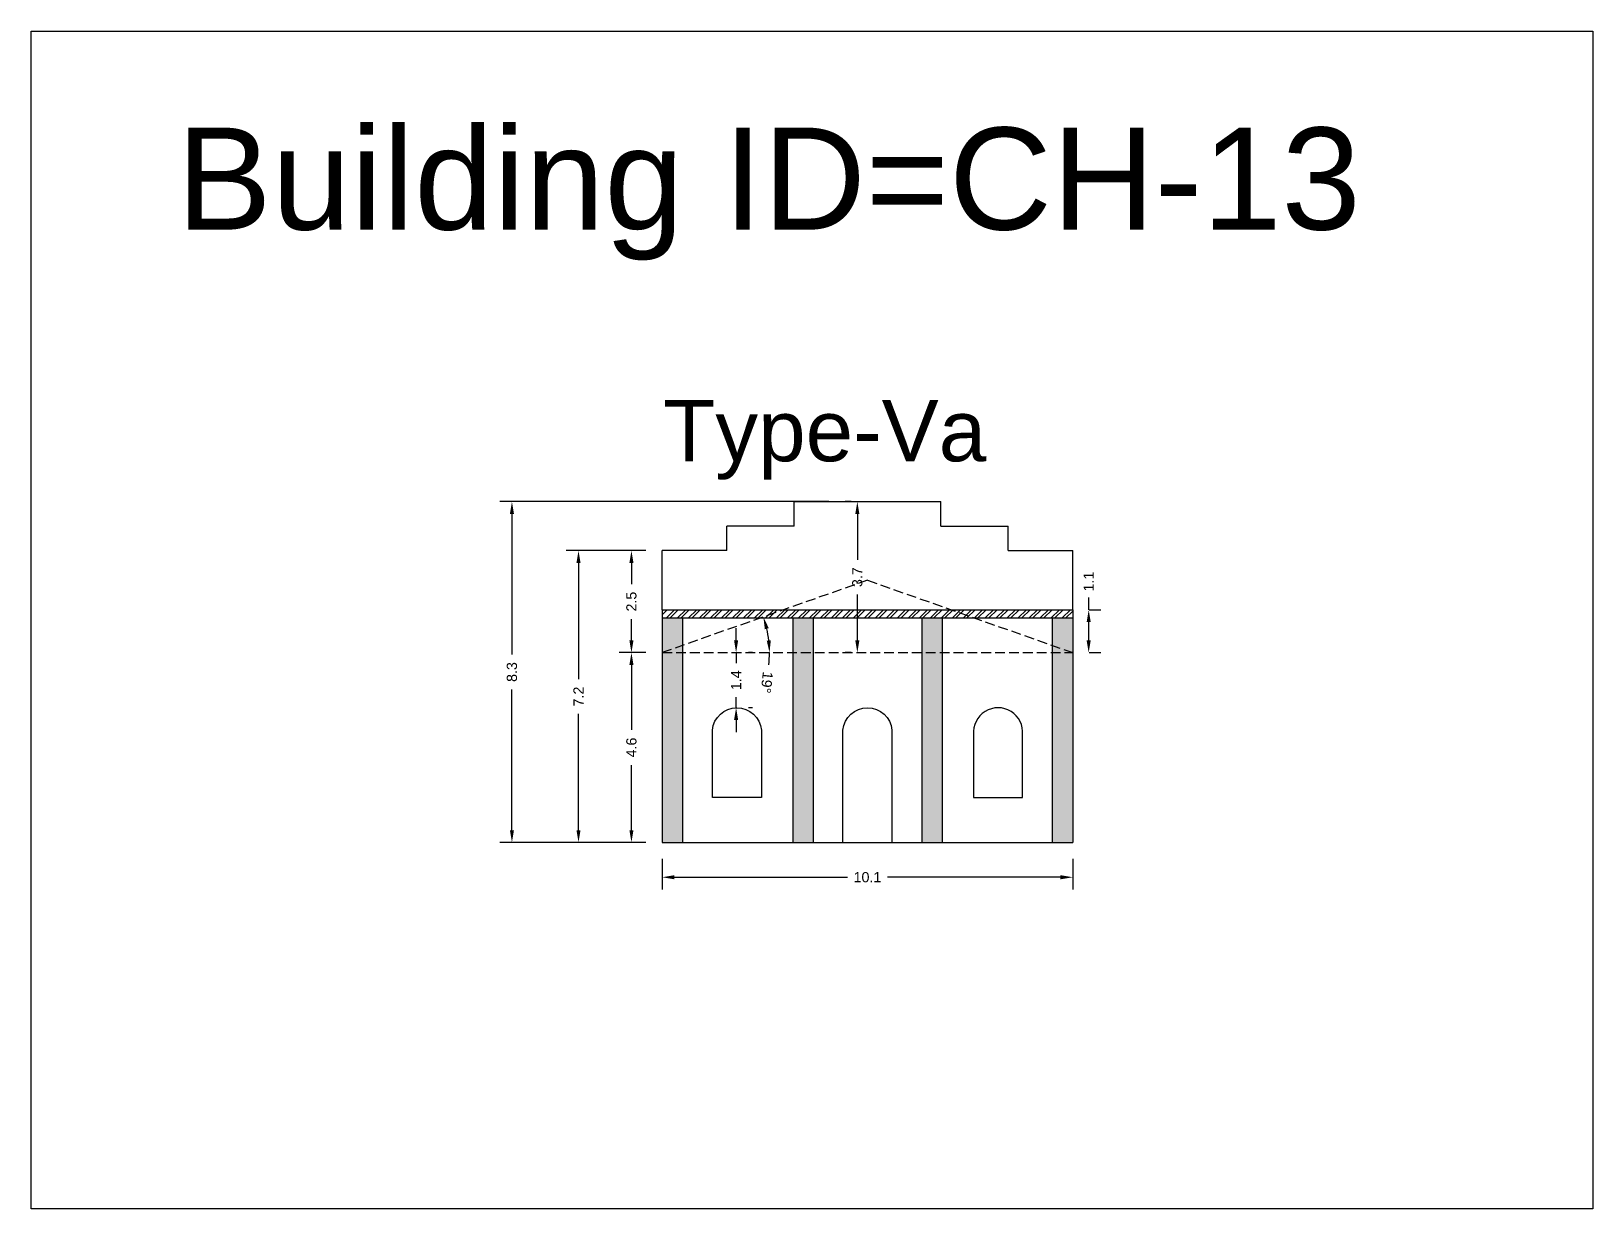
# Model space of a CAD drawing. Header units: metres. Extents: x 3416649 to 3417085, y -6712799 to -6712690.
# Drawn here: x 3416752.49 to 3416790.76, y -6712753.45 to -6712724.6 of the extents above; entities that cross this region are included whole.
import ezdxf

# ---------------------------------------------------------------- set-up
doc = ezdxf.new("R2010")
doc.units = ezdxf.units.M
doc.linetypes.add('ACAD_ISO02W100', pattern=[15, 12, -3])
doc.layers.add('Dotted', color=7, linetype='ACAD_ISO02W100', plot=False)
doc.styles.get("Standard").update_dxf_attribs({"font": 'arial.ttf'})
doc.dimstyles.new('ISO-25', dxfattribs={"dimtxt": 0.25, "dimasz": 0.3, "dimexe": 0.3, "dimexo": 0.4, "dimgap": 0.2, "dimtad": 0, "dimdec": 1, "dimdsep": 46, "dimtxsty": 'Standard', "dimcen": 2.5, "dimadec": 0, "dimazin": 0, "dimtfac": 1, "dimtdec": 1, "dimtmove": 0, "dimatfit": 3, "dimfxl": 1, "dimarcsym": 0})

# ---------------------------------------------------------------- blocks, each defined once
blk = doc.blocks.new('*D115')
at = {"color": 0, "lineweight": -2, "transparency": 16777216}
for p, q in [((3416767.553, -6712739.826), (3416766.899, -6712739.826)), ((3416767.199, -6712740.126), (3416767.199, -6712741.719)), ((3416767.199, -6712744.176), (3416767.199, -6712742.584)), ((3416767.553, -6712744.476), (3416766.899, -6712744.476))]:
    blk.add_line(p, q, dxfattribs=at)
at = {"color": 0, "transparency": 16777216}
for points in [[(3416767.149, -6712740.126), (3416767.249, -6712740.126), (3416767.199, -6712739.826)], [(3416767.149, -6712744.176), (3416767.249, -6712744.176), (3416767.199, -6712744.476)]]:
    blk.add_solid(points, dxfattribs=at)
at = {"layer": 'Defpoints', "color": 0, "transparency": 16777216}
for p in [(3416767.199, -6712739.826), (3416767.953, -6712739.826), (3416767.953, -6712744.476)]:
    blk.add_point(p, dxfattribs=at)
at = {"color": 0, "transparency": 16777216, "insert": (3416767.199, -6712742.151), "char_height": 0.25, "attachment_point": 5, "rotation": 90}
blk.add_mtext('4.6', dxfattribs=at)
blk = doc.blocks.new('*D116')
at = {"color": 0, "lineweight": -2, "transparency": 16777216}
for p, q in [((3416772.583, -6712736.126), (3416772.435, -6712736.126)), ((3416772.735, -6712736.426), (3416772.735, -6712737.549)), ((3416772.735, -6712739.526), (3416772.735, -6712738.404)), ((3416772.583, -6712739.826), (3416772.435, -6712739.826))]:
    blk.add_line(p, q, dxfattribs=at)
at = {"color": 0, "transparency": 16777216}
for points in [[(3416772.685, -6712736.426), (3416772.785, -6712736.426), (3416772.735, -6712736.126)], [(3416772.685, -6712739.526), (3416772.785, -6712739.526), (3416772.735, -6712739.826)]]:
    blk.add_solid(points, dxfattribs=at)
at = {"layer": 'Defpoints', "color": 0, "transparency": 16777216}
for p in [(3416772.735, -6712736.126), (3416772.983, -6712736.126), (3416772.983, -6712739.826)]:
    blk.add_point(p, dxfattribs=at)
at = {"color": 0, "transparency": 16777216, "insert": (3416772.735, -6712737.976), "char_height": 0.25, "attachment_point": 5, "rotation": 90}
blk.add_mtext('3.7', dxfattribs=at)
blk = doc.blocks.new('*D117')
at = {"color": 0, "lineweight": -2, "transparency": 16777216}
for p, q in [((3416767.553, -6712737.326), (3416766.899, -6712737.326)), ((3416767.199, -6712737.626), (3416767.199, -6712738.146)), ((3416767.199, -6712739.526), (3416767.199, -6712739.007)), ((3416767.553, -6712739.826), (3416766.899, -6712739.826))]:
    blk.add_line(p, q, dxfattribs=at)
at = {"color": 0, "transparency": 16777216}
for points in [[(3416767.149, -6712737.626), (3416767.249, -6712737.626), (3416767.199, -6712737.326)], [(3416767.149, -6712739.526), (3416767.249, -6712739.526), (3416767.199, -6712739.826)]]:
    blk.add_solid(points, dxfattribs=at)
at = {"layer": 'Defpoints', "color": 0, "transparency": 16777216}
for p in [(3416767.199, -6712737.326), (3416767.953, -6712737.326), (3416767.953, -6712739.826)]:
    blk.add_point(p, dxfattribs=at)
at = {"color": 0, "transparency": 16777216, "insert": (3416767.199, -6712738.576), "char_height": 0.25, "attachment_point": 5, "rotation": 90}
blk.add_mtext('2.5', dxfattribs=at)
blk = doc.blocks.new('*D118')
at = {"color": 0, "lineweight": -2, "transparency": 16777216}
for p, q in [((3416767.953, -6712744.876), (3416767.953, -6712745.629)), ((3416778.013, -6712744.876), (3416778.013, -6712745.629)), ((3416768.253, -6712745.329), (3416772.494, -6712745.329)), ((3416777.713, -6712745.329), (3416773.471, -6712745.329))]:
    blk.add_line(p, q, dxfattribs=at)
at = {"color": 0, "transparency": 16777216}
for points in [[(3416768.253, -6712745.279), (3416768.253, -6712745.379), (3416767.953, -6712745.329)], [(3416777.713, -6712745.279), (3416777.713, -6712745.379), (3416778.013, -6712745.329)]]:
    blk.add_solid(points, dxfattribs=at)
at = {"layer": 'Defpoints', "color": 0, "transparency": 16777216}
for p in [(3416767.953, -6712744.476), (3416778.013, -6712744.476), (3416778.013, -6712745.329)]:
    blk.add_point(p, dxfattribs=at)
at = {"color": 0, "transparency": 16777216, "insert": (3416772.983, -6712745.329), "char_height": 0.25, "attachment_point": 5}
blk.add_mtext('10.1', dxfattribs=at)
blk = doc.blocks.new('*D119')
at = {"color": 0, "lineweight": -2, "transparency": 16777216}
for p, q in [((3416767.553, -6712737.326), (3416765.602, -6712737.326)), ((3416765.902, -6712737.626), (3416765.902, -6712740.476)), ((3416765.902, -6712744.176), (3416765.902, -6712741.326)), ((3416767.553, -6712744.476), (3416765.602, -6712744.476))]:
    blk.add_line(p, q, dxfattribs=at)
at = {"color": 0, "transparency": 16777216}
for points in [[(3416765.852, -6712737.626), (3416765.952, -6712737.626), (3416765.902, -6712737.326)], [(3416765.852, -6712744.176), (3416765.952, -6712744.176), (3416765.902, -6712744.476)]]:
    blk.add_solid(points, dxfattribs=at)
at = {"layer": 'Defpoints', "color": 0, "transparency": 16777216}
for p in [(3416765.902, -6712737.326), (3416767.953, -6712737.326), (3416767.953, -6712744.476)]:
    blk.add_point(p, dxfattribs=at)
at = {"color": 0, "transparency": 16777216, "insert": (3416765.902, -6712740.901), "char_height": 0.25, "attachment_point": 5, "rotation": 90}
blk.add_mtext('7.2', dxfattribs=at)
blk = doc.blocks.new('*D120')
at = {"color": 0, "lineweight": -2, "transparency": 16777216}
for p, q in [((3416772.035, -6712736.126), (3416763.971, -6712736.126)), ((3416764.271, -6712736.426), (3416764.271, -6712739.873)), ((3416764.271, -6712744.176), (3416764.271, -6712740.729)), ((3416767.553, -6712744.476), (3416763.971, -6712744.476))]:
    blk.add_line(p, q, dxfattribs=at)
at = {"color": 0, "transparency": 16777216}
for points in [[(3416764.221, -6712736.426), (3416764.321, -6712736.426), (3416764.271, -6712736.126)], [(3416764.221, -6712744.176), (3416764.321, -6712744.176), (3416764.271, -6712744.476)]]:
    blk.add_solid(points, dxfattribs=at)
at = {"layer": 'Defpoints', "color": 0, "transparency": 16777216}
for p in [(3416764.271, -6712736.126), (3416772.435, -6712736.126), (3416767.953, -6712744.476)]:
    blk.add_point(p, dxfattribs=at)
at = {"color": 0, "transparency": 16777216, "insert": (3416764.271, -6712740.301), "char_height": 0.25, "attachment_point": 5, "rotation": 90}
blk.add_mtext('8.3', dxfattribs=at)
blk = doc.blocks.new('*D121')
at = {"color": 0, "lineweight": -2, "transparency": 16777216}
for start, end in [(6.5408, 12.8962), (353.4592, 0)]:
    blk.add_arc((3416767.953, -6712739.826), 2.629, start, end, dxfattribs=at)
at = {"color": 0, "transparency": 16777216}
for points in [[(3416770.468, -6712739.253), (3416770.564, -6712739.225), (3416770.432, -6712738.951)], [(3416770.615, -6712739.524), (3416770.515, -6712739.53), (3416770.582, -6712739.826)]]:
    blk.add_solid(points, dxfattribs=at)
at = {"layer": 'Defpoints', "color": 0, "transparency": 16777216}
for p in [(3416772.983, -6712738.051), (3416770.515, -6712739.237), (3416767.953, -6712739.826), (3416767.953, -6712739.826), (3416778.013, -6712739.826)]:
    blk.add_point(p, dxfattribs=at)
at = {"color": 0, "transparency": 16777216, "insert": (3416770.515, -6712740.556), "char_height": 0.25, "attachment_point": 5, "rotation": 263.4592}
blk.add_mtext('19°', dxfattribs=at)
blk = doc.blocks.new('*D122')
at = {"color": 0, "lineweight": -2, "transparency": 16777216}
for p, q in [((3416769.764, -6712739.526), (3416769.764, -6712739.226)), ((3416769.764, -6712739.826), (3416769.764, -6712740.086)), ((3416770.164, -6712739.826), (3416770.064, -6712739.826)), ((3416769.764, -6712741.176), (3416769.764, -6712740.917)), ((3416770.164, -6712741.176), (3416770.064, -6712741.176)), ((3416769.764, -6712741.476), (3416769.764, -6712741.776))]:
    blk.add_line(p, q, dxfattribs=at)
at = {"color": 0, "transparency": 16777216}
for points in [[(3416769.714, -6712739.526), (3416769.814, -6712739.526), (3416769.764, -6712739.826)], [(3416769.714, -6712741.476), (3416769.814, -6712741.476), (3416769.764, -6712741.176)]]:
    blk.add_solid(points, dxfattribs=at)
at = {"layer": 'Defpoints', "color": 0, "transparency": 16777216}
for p in [(3416769.764, -6712739.826), (3416769.764, -6712739.826), (3416769.764, -6712741.176)]:
    blk.add_point(p, dxfattribs=at)
at = {"color": 0, "transparency": 16777216, "insert": (3416769.764, -6712740.501), "char_height": 0.25, "attachment_point": 5, "rotation": 90}
blk.add_mtext('1.4', dxfattribs=at)
blk = doc.blocks.new('*D123')
at = {"color": 0, "lineweight": -2, "transparency": 16777216}
for p, q in [((3416778.404, -6712738.776), (3416778.404, -6712738.476)), ((3416778.404, -6712739.526), (3416778.404, -6712739.076)), ((3416778.413, -6712738.776), (3416778.704, -6712738.776)), ((3416778.413, -6712739.826), (3416778.704, -6712739.826))]:
    blk.add_line(p, q, dxfattribs=at)
at = {"color": 0, "transparency": 16777216}
for points in [[(3416778.354, -6712739.076), (3416778.454, -6712739.076), (3416778.404, -6712738.776)], [(3416778.354, -6712739.526), (3416778.454, -6712739.526), (3416778.404, -6712739.826)]]:
    blk.add_solid(points, dxfattribs=at)
at = {"layer": 'Defpoints', "color": 0, "transparency": 16777216}
for p in [(3416778.013, -6712738.776), (3416778.404, -6712738.776), (3416778.013, -6712739.826)]:
    blk.add_point(p, dxfattribs=at)
at = {"color": 0, "transparency": 16777216, "insert": (3416778.404, -6712738.084), "char_height": 0.25, "attachment_point": 5, "rotation": 90}
blk.add_mtext('1.1', dxfattribs=at)

msp = doc.modelspace()

# ---------------------------------------------------------------- hatches: boundary and pattern name
h = msp.add_hatch()
h.set_pattern_fill('ANSI32', color=256, scale=0.02)
h.set_pattern_definition([(45, (-7.96013, 0), (-0.134703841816, 0.134703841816), []), (45, (-7.87033, 0), (-0.134703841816, 0.134703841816), [])])
h.paths.add_polyline_path([(3416775.037, -6712738.776), (3416770.928, -6712738.776), (3416770.361, -6712738.976), (3416775.604, -6712738.976)])
h.paths.add_polyline_path([(3416778.013, -6712738.776), (3416775.037, -6712738.776), (3416775.604, -6712738.976), (3416778.013, -6712738.976)])
h.paths.add_polyline_path([(3416770.928, -6712738.776), (3416767.953, -6712738.776), (3416767.953, -6712738.976), (3416770.361, -6712738.976)])
h = msp.add_hatch(color=256)
h.dxf.hatch_style = 1
h.paths.add_polyline_path([(3416768.453, -6712739.826), (3416767.953, -6712739.826), (3416767.953, -6712744.476), (3416768.453, -6712744.476)])
h.paths.add_polyline_path([(3416768.453, -6712738.976), (3416767.953, -6712738.976), (3416767.953, -6712739.826), (3416768.453, -6712739.65)])
h.paths.add_polyline_path([(3416768.453, -6712739.65), (3416767.953, -6712739.826), (3416768.453, -6712739.826)], flags=17)
h.paths.add_polyline_path([(3416778.013, -6712739.826), (3416777.513, -6712739.826), (3416777.513, -6712744.476), (3416778.013, -6712744.476)])
h.paths.add_polyline_path([(3416778.013, -6712738.976), (3416777.513, -6712738.976), (3416777.513, -6712739.65), (3416778.013, -6712739.826)])
h.paths.add_polyline_path([(3416777.513, -6712739.65), (3416777.513, -6712739.826), (3416778.013, -6712739.826)], flags=17)
h.paths.add_polyline_path([(3416774.813, -6712738.976), (3416774.313, -6712738.976), (3416774.313, -6712739.826), (3416774.813, -6712739.826)])
h.paths.add_polyline_path([(3416774.813, -6712739.826), (3416774.313, -6712739.826), (3416774.313, -6712744.476), (3416774.813, -6712744.476)])
h.paths.add_polyline_path([(3416771.653, -6712739.826), (3416771.153, -6712739.826), (3416771.153, -6712744.476), (3416771.653, -6712744.476)])
h.paths.add_polyline_path([(3416771.653, -6712738.976), (3416771.153, -6712738.976), (3416771.153, -6712739.826), (3416771.653, -6712739.826)])

# ---------------------------------------------------------------- linework, layer by layer
msp.add_lwpolyline([(3416752.491, -6712724.6), (3416790.757, -6712724.6), (3416790.757, -6712753.452), (3416752.491, -6712753.452)], close=True)
for points in [[(3416771.183, -6712736.126), (3416774.783, -6712736.126)], [(3416771.183, -6712736.726), (3416771.183, -6712736.126)], [(3416774.783, -6712736.726), (3416774.783, -6712736.126)], [(3416771.183, -6712736.726), (3416769.533, -6712736.726)], [(3416769.533, -6712737.326), (3416769.533, -6712736.726)], [(3416774.783, -6712736.726), (3416776.433, -6712736.726)], [(3416776.433, -6712737.326), (3416776.433, -6712736.726)], [(3416769.533, -6712737.326), (3416767.953, -6712737.326)], [(3416767.953, -6712738.776), (3416767.953, -6712737.326)], [(3416776.433, -6712737.326), (3416778.013, -6712737.326)], [(3416778.013, -6712738.776), (3416778.013, -6712737.326)], [(3416767.953, -6712738.776), (3416768.453, -6712738.776)], [(3416767.953, -6712738.776), (3416767.953, -6712744.476)], [(3416767.953, -6712738.776), (3416778.013, -6712738.776)], [(3416767.953, -6712738.976), (3416778.013, -6712738.976)], [(3416768.453, -6712738.976), (3416768.453, -6712744.476)], [(3416771.153, -6712738.776), (3416771.653, -6712738.776)], [(3416771.153, -6712738.976), (3416771.153, -6712744.476)], [(3416771.653, -6712738.976), (3416771.653, -6712744.476)], [(3416774.313, -6712738.776), (3416774.813, -6712738.776)], [(3416774.313, -6712738.976), (3416774.313, -6712744.476)], [(3416774.813, -6712738.976), (3416774.813, -6712744.476)], [(3416777.513, -6712738.776), (3416778.013, -6712738.776)], [(3416777.513, -6712738.976), (3416777.513, -6712744.476)], [(3416778.013, -6712738.776), (3416778.013, -6712744.476)], [(3416775.583, -6712741.722), (3416775.583, -6712743.376), (3416776.783, -6712743.376), (3416776.783, -6712741.722)], [(3416767.953, -6712744.476), (3416778.013, -6712744.476)]]:
    msp.add_lwpolyline(points)
for points in [[(3416769.183, -6712741.722, -0.909091), (3416770.383, -6712741.722), (3416770.383, -6712743.376), (3416769.183, -6712743.376), (3416769.183, -6712741.722)], [(3416772.383, -6712744.476), (3416772.383, -6712741.722, -0.909091), (3416773.583, -6712741.722), (3416773.583, -6712744.476)]]:
    msp.add_lwpolyline(points, format="xyb")
msp.add_arc((3416776.183, -6712741.779), 0.603, 354.5474, 185.4526)
at = {"layer": 'Dotted', "ltscale": 0.02}
msp.add_line((3416767.953, -6712739.826), (3416778.013, -6712739.826), dxfattribs=at)
for points in [[(3416772.983, -6712738.051), (3416767.953, -6712739.826)], [(3416772.983, -6712738.051), (3416778.013, -6712739.826)]]:
    msp.add_lwpolyline(points, dxfattribs=at)

# ---------------------------------------------------------------- texts
at = {"attachment_point": 1}
for s, width, insert, char_height in [('Building ID=CH-13', 67.86454, (3416756.054, -6712726.961), 2.5), ('Type-Va', 9.99112, (3416767.975, -6712733.637), 1.5)]:
    msp.add_mtext_dynamic_manual_height_columns(s, width=width, gutter_width=12.5, heights=[0.517], dxfattribs=dict(at, insert=insert, char_height=char_height))

# ---------------------------------------------------------------- dimensions: what is measured, and where the dimension line sits
for base, p1, p2, picture, middle in [((3416764.270750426, -6712736.126172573), (3416767.952533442, -6712744.476172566), (3416772.435431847, -6712736.12617257), '*D120', (3416764.270750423, -6712740.301172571)), ((3416772.735, -6712736.126), (3416772.983, -6712739.826), (3416772.983, -6712736.126), '*D116', (3416772.735, -6712737.976)), ((3416765.902465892, -6712737.326172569), (3416767.952533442, -6712744.476172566), (3416767.952533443, -6712737.326172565), '*D119', (3416765.90246589, -6712740.901172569)), ((3416767.199, -6712737.326), (3416767.953, -6712739.826), (3416767.953, -6712737.326), '*D117', (3416767.199, -6712738.576)), ((3416778.404246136, -6712738.77617257), (3416778.012533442, -6712739.826172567), (3416778.012533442, -6712738.776172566), '*D123', (3416778.404246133, -6712738.084494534)), ((3416767.198842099, -6712739.826172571), (3416767.952533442, -6712744.476172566), (3416767.952533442, -6712739.826172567), '*D115', (3416767.198842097, -6712742.151172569))]:
    dim = msp.add_linear_dim(base=base, p1=p1, p2=p2, angle=90, dimstyle='ISO-25')
    dim.commit()
    dim.dimension.update_dxf_attribs({"geometry": picture, "text_midpoint": middle})
dim = msp.add_angular_dim_2l(base=(3416770.515, -6712739.237), line1=((3416767.953, -6712739.826), (3416778.013, -6712739.826)), line2=((3416772.983, -6712738.051), (3416767.953, -6712739.826)), dimstyle='ISO-25')
dim.commit()
dim.dimension.update_dxf_attribs({"geometry": '*D121', "text_midpoint": (3416770.515, -6712740.556)})
dim = msp.add_linear_dim(base=(3416769.7637, -6712739.8262), p1=(3416769.7637, -6712741.1765), p2=(3416769.7637, -6712739.8262), angle=90, dimstyle='ISO-25')
dim.commit()
dim.dimension.update_dxf_attribs({"geometry": '*D122', "text_midpoint": (3416769.7637, -6712740.5013), "dimtype": 160})
dim = msp.add_linear_dim(base=(3416778.013, -6712745.329), p1=(3416767.953, -6712744.476), p2=(3416778.013, -6712744.476), dimstyle='ISO-25')
dim.commit()
dim.dimension.update_dxf_attribs({"geometry": '*D118', "text_midpoint": (3416772.983, -6712745.329)})

doc.saveas('drawing.dxf')
